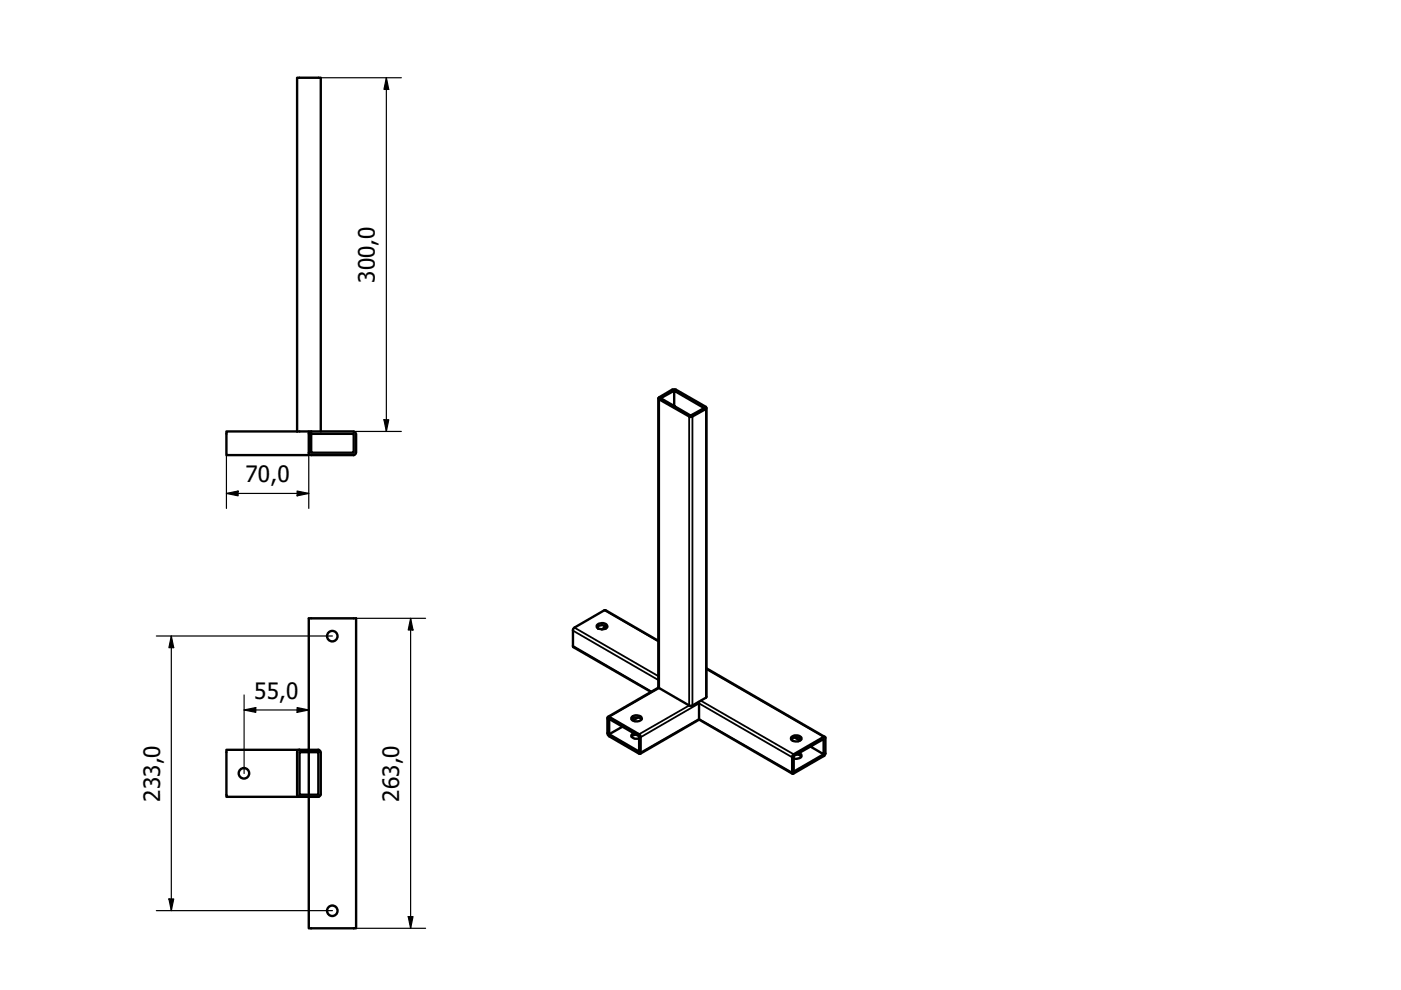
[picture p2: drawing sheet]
<svg xmlns="http://www.w3.org/2000/svg" width="297mm" height="210mm" viewBox="0 0 297 210" stroke-linecap="round" stroke-linejoin="round" font-family="sans-serif">
<defs><g id="words">
<g font-size="4.8">
<text x="79.5" y="60" transform="rotate(-90 79.5 60)">300,0</text>
<text x="52.1" y="102.2">70,0</text>
<text x="53.9" y="148.1">55,0</text>
<text x="34" y="170" transform="rotate(-90 34 170)">233,0</text>
<text x="84.6" y="170" transform="rotate(-90 84.6 170)">263,0</text>
</g>
</g></defs>
<!-- layer: Visible (ISO) -->
<g fill="none" stroke="#000" stroke-width=".51">
<path d="M63 91.5v-75h5v75M63 91.5h-15v5h17.5v-5M63 91.5h12M65.5 96l.3 .4 .2 .1h9M66 92h9v4h-9zM66 91.5l-.2 .1-.3 .4M75 91.5l.4 .3v.2M75.4 96l-.2 .4-.2 .1M75.5 92v4M139.6 84.4v61.3l6.6 3.9h.6l3-1.9v-61.2M139.8 84.2l2.8-1.6h.7l6.4 3.7 .1 .2-3.4 1.9-6.6-3.7-.2-.3zM142.9 82.8l-2.8 1.6 6.3 3.7 2.9-1.6-6.4-3.7v3.3"/>
<path d="M126.6 132.6a1.34 1.34 0 0 1 2.2 .2 1.31 1.31 0 0 1-2.3 0zM126.6 133a1.52 1.52 0 0 1 2.1 0M128.1 132.6v.5l-.5 .3M128.1 133.1l.4 .2M139.6 135.9l-11.2-6.5h-.3l-6.3 3.7-.3 .4v3.7l16.5 9.5M63 159.5v9M63.5 159l-.4 .2-.1 .3M63.5 159.5h4v9h-4zM65.5 159v-27.9h10v65.7h-10v-27.9M65.5 159.5v9M67.9 159.5l-.2-.5h-.2h-19.5v9.9h19.5l.4-.2v-.2M68 159.5v9"/>
<path d="M128.9 152h.3l6.6 3.9v3.9h-.3l-6.6-3.9-.1-.4v-3.3zM129.2 152.4l6.3 3.7v3.3l-6.3-3.7zM132 154.1l-2.8 1.6M133.9 152.5a1.61 1.61 0 0 1 2.1 0M134 152a1.54 1.54 0 0 1 2 .1 .67 .67 0 0 1-.8 .8l-.9-.1a.5 .5 0 0 1-.3-.8zM134.4 155.4l-.3 .1a.51 .51 0 0 0-.2 .6 .51 .51 0 0 0 .4 .4l.3 .1h.9M134.9 155.7l-.7 .2-.3 .3M135.3 152.1l-1.1 .7M139.6 145.8l-10.7 6.2M148.1 148.8v3.8l-12.3 7.2M148.2 152.6l19.8 11.5M149.8 141.7l25.1 14.5"/>
<path d="M167.8 156.3a1.54 1.54 0 0 1 2.1 .1 1.18 1.18 0 0 1-1.9 .6 .46 .46 0 0 1-.2-.7zM167.8 156.8a1.44 1.44 0 0 1 2.1 0M168.5 156.4l1.1 .6M168.9 160l.5 .1 .5 .3M169.4 159.7a.58 .58 0 0 1 .5 .6 .58 .58 0 0 1-.7 .5h-.9M171.8 158.3l2.8 1.6v-3.2l-6.3 3.6v3.3l6.3-3.7M63 168.5l.1 .2 .4 .2M168 160.2l6.6-4 .4 .1v3.6l-.2 .3-6.7 3.9-.1-.2z"/>
<circle cx="70.5" cy="134.9" r="1.11"/>
<circle cx="51.7" cy="164" r="1.11"/>
<circle cx="70.5" cy="193.1" r="1.11"/>
</g>
<!-- layer: Visible Narrow (ISO) -->
<path d="M139.8 84.7v61.2l-10.6 6.1M146.1 88.3v61.3l-10.6 6.1M146.8 88.3v61.3M149.7 86.7v61.2M121.5 136.9l16.7 9.8M121.5 133.7l18.1 10.5M121.8 133.1l17.8 10.3M128.1 129.4l11.5 6.6M135.8 159.5l12.4-7.1 19.8 11.4M135.8 156.3l12.4-7.2 19.8 11.5M148.6 148.6l19.7 11.3M149.8 141.9l24.8 14.3" fill="none" stroke="#000" stroke-width=".38"/>
<!-- layer: Dimension (ISO) -->
<g fill="none" stroke="#000" stroke-width=".25">
<path d="M68 16.5h17.1M81.9 16.5l.5 2.5h-1zM81.9 16.5v75M48 96.5v11.3M65.5 96.5v11.3M68 91.5h17.1M81.4 89h1l-.5 2.5zM48 104.6l2.5-.5v1zM48 104.6h17.5M63 104.1l2.5 .5-2.5 .5zM33.1 134.8h37.4M36.3 134.8l.5 2.5h-1z"/>
<path d="M36.3 134.8v58.3M75.5 131.1h14.7M87.1 131.1l.5 2.5h-1zM87.1 131.1v65.7M51.8 150.5l2.4-.5v1zM51.8 150.5h13.7M51.8 147.4v16.6M63 150l2.5 .5-2.5 .5zM33.1 193.1h37.4M35.8 190.6h1l-.5 2.5zM75.5 196.8h14.7M86.6 194.3h1l-.5 2.5z"/>
</g>
<path d="M81.9 16.5l.5 2.5h-1zM81.4 89h1l-.5 2.5zM48 104.6l2.5-.5v1zM63 104.1l2.5 .5-2.5 .5zM36.3 134.8l.5 2.5h-1zM87.1 131.1l.5 2.5h-1zM51.8 150.5l2.4-.5v1zM63 150l2.5 .5-2.5 .5zM35.8 190.6h1l-.5 2.5zM86.6 194.3h1l-.5 2.5z" fill="#000"/>
<use href="#words"/>
</svg>
